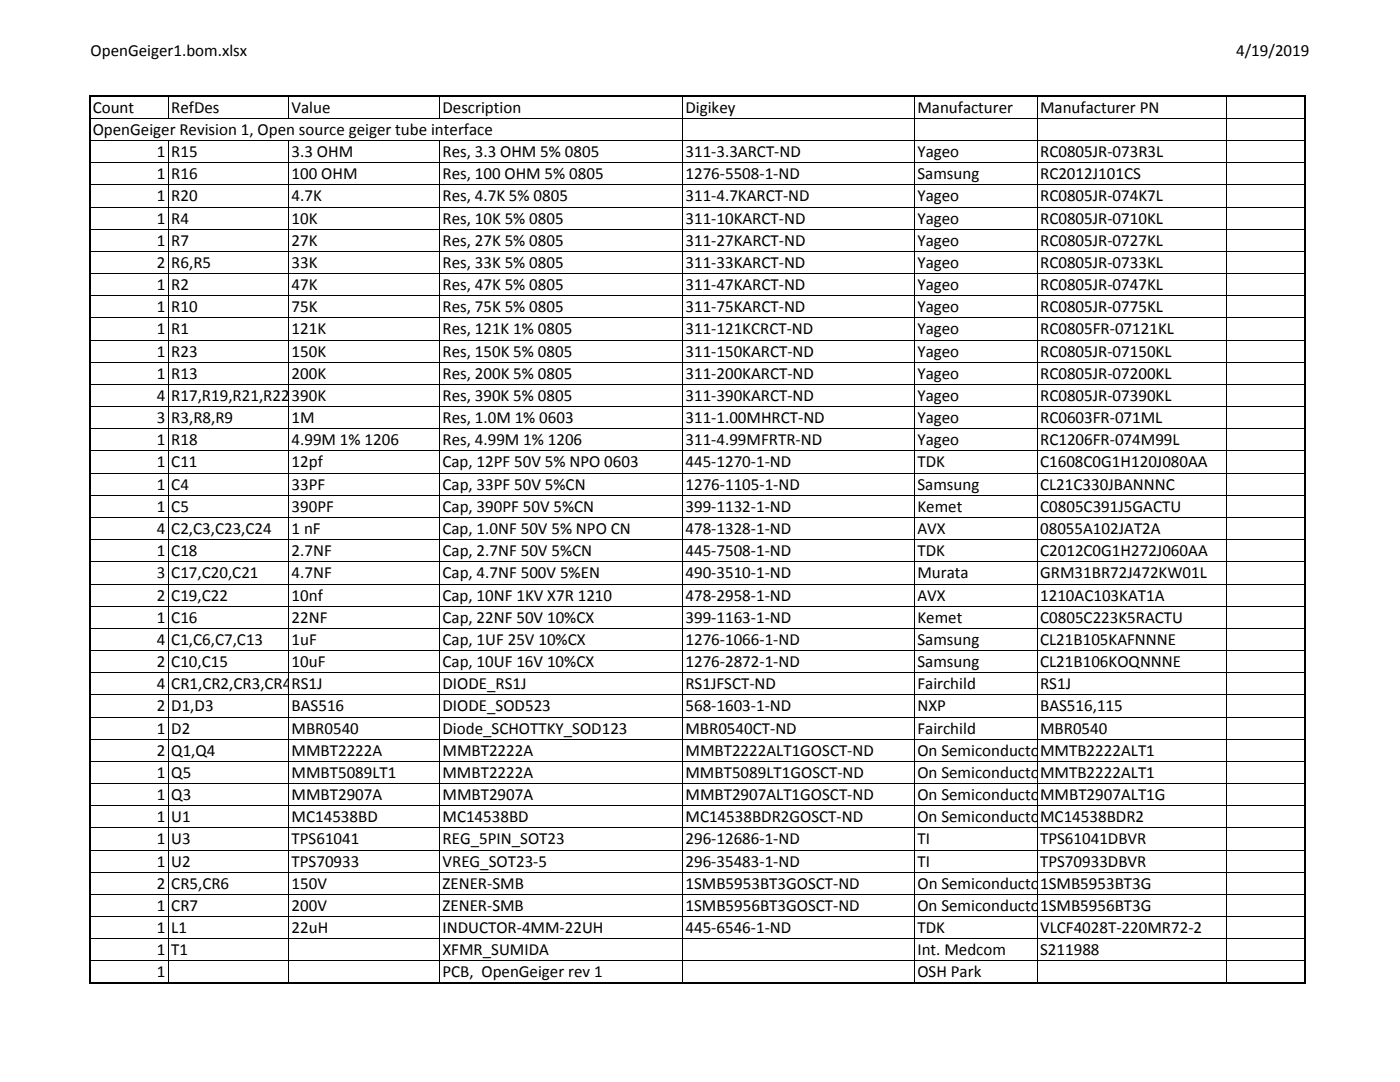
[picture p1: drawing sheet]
<svg xmlns="http://www.w3.org/2000/svg" width="279mm" height="216mm" viewBox="0 0 279 216" stroke-linecap="round" stroke-linejoin="round" font-family="sans-serif">
<defs><g id="words">
<g font-size="3.4">
<text x="18.1" y="11.1">OpenGeiger1.bom.xlsx</text>
<text x="246.7" y="11.1">4/19/2019</text>
<text x="18.5" y="22.5">Count</text>
<text x="34.2" y="22.5">RefDes</text>
<text x="58.2" y="22.5">Value</text>
<text x="88.3" y="22.5">Description</text>
<text x="136.8" y="22.5">Digikey</text>
<text x="183.1" y="22.5">Manufacturer</text>
<text x="207.6" y="22.5">Manufacturer PN</text>
<text x="18.5" y="26.9">OpenGeiger Revision 1, Open source geiger tube interface</text>
<text x="31.3" y="31.3">1 R15</text>
<text x="31.3" y="35.8">1 R16</text>
<text x="58.2" y="31.3">3.3 OHM</text>
<text x="58.2" y="35.8">100 OHM</text>
<text x="88.3" y="31.3">Res, 3.3 OHM 5% 0805</text>
<text x="88.3" y="35.8">Res, 100 OHM 5% 0805</text>
<text x="136.8" y="31.3">311‐3.3ARCT‐ND</text>
<text x="136.8" y="35.8">1276‐5508‐1‐ND</text>
<text x="183.1" y="35.8">Samsung</text>
<text x="183.1" y="31.3">Yageo</text>
<text x="207.6" y="35.8">RC2012J101CS</text>
<text x="207.6" y="31.3">RC0805JR‐073R3L</text>
<text x="31.3" y="40.2">1 R20</text>
<text x="58.2" y="40.2">4.7K</text>
<text x="88.3" y="40.2">Res, 4.7K 5% 0805</text>
<text x="136.8" y="40.2">311‐4.7KARCT‐ND</text>
<text x="183.1" y="40.2">Yageo</text>
<text x="207.6" y="40.2">RC0805JR‐074K7L</text>
<text x="31.3" y="44.6">1 R4</text>
<text x="58.2" y="44.6">10K</text>
<text x="88.3" y="44.6">Res, 10K 5% 0805</text>
<text x="136.8" y="44.6">311‐10KARCT‐ND</text>
<text x="183.1" y="44.6">Yageo</text>
<text x="207.6" y="44.6">RC0805JR‐0710KL</text>
<text x="31.3" y="53.5">2 R6,R5</text>
<text x="31.3" y="49">1 R7</text>
<text x="58.2" y="49">27K</text>
<text x="58.2" y="53.5">33K</text>
<text x="88.3" y="49">Res, 27K 5% 0805</text>
<text x="88.3" y="53.5">Res, 33K 5% 0805</text>
<text x="136.8" y="53.5">311‐33KARCT‐ND</text>
<text x="136.8" y="49">311‐27KARCT‐ND</text>
<text x="183.1" y="49">Yageo</text>
<text x="183.1" y="53.5">Yageo</text>
<text x="207.6" y="49">RC0805JR‐0727KL</text>
<text x="207.6" y="53.5">RC0805JR‐0733KL</text>
<text x="31.3" y="57.9">1 R2</text>
<text x="58.2" y="57.9">47K</text>
<text x="88.3" y="57.9">Res, 47K 5% 0805</text>
<text x="136.8" y="57.9">311‐47KARCT‐ND</text>
<text x="183.1" y="57.9">Yageo</text>
<text x="207.6" y="57.9">RC0805JR‐0747KL</text>
<text x="31.3" y="62.3">1 R10</text>
<text x="58.2" y="62.3">75K</text>
<text x="88.3" y="62.3">Res, 75K 5% 0805</text>
<text x="136.8" y="62.3">311‐75KARCT‐ND</text>
<text x="183.1" y="62.3">Yageo</text>
<text x="207.6" y="62.3">RC0805JR‐0775KL</text>
<text x="31.3" y="66.7">1 R1</text>
<text x="31.3" y="71.2">1 R23</text>
<text x="58.2" y="66.7">121K</text>
<text x="58.2" y="71.2">150K</text>
<text x="88.3" y="66.7">Res, 121K 1% 0805</text>
<text x="88.3" y="71.2">Res, 150K 5% 0805</text>
<text x="136.8" y="66.7">311‐121KCRCT‐ND</text>
<text x="136.8" y="71.2">311‐150KARCT‐ND</text>
<text x="183.1" y="71.2">Yageo</text>
<text x="183.1" y="66.7">Yageo</text>
<text x="207.6" y="71.2">RC0805JR‐07150KL</text>
<text x="207.6" y="66.7">RC0805FR‐07121KL</text>
<text x="31.3" y="75.6">1 R13</text>
<text x="58.2" y="75.6">200K</text>
<text x="88.3" y="75.6">Res, 200K 5% 0805</text>
<text x="136.8" y="75.6">311‐200KARCT‐ND</text>
<text x="183.1" y="75.6">Yageo</text>
<text x="207.6" y="75.6">RC0805JR‐07200KL</text>
<text x="31.3" y="80">4 R17,R19,R21,R22</text>
<text x="58.2" y="80">390K</text>
<text x="88.3" y="80">Res, 390K 5% 0805</text>
<text x="136.8" y="80">311‐390KARCT‐ND</text>
<text x="183.1" y="80">Yageo</text>
<text x="207.6" y="80">RC0805JR‐07390KL</text>
<text x="31.3" y="88.9">1 R18</text>
<text x="31.3" y="84.4">3 R3,R8,R9</text>
<text x="58.2" y="88.9">4.99M 1% 1206</text>
<text x="58.2" y="84.4">1M</text>
<text x="88.3" y="88.9">Res, 4.99M 1% 1206</text>
<text x="88.3" y="84.4">Res, 1.0M 1% 0603</text>
<text x="136.8" y="88.9">311‐4.99MFRTR‐ND</text>
<text x="136.8" y="84.4">311‐1.00MHRCT‐ND</text>
<text x="183.1" y="84.4">Yageo</text>
<text x="183.1" y="88.9">Yageo</text>
<text x="207.6" y="84.4">RC0603FR‐071ML</text>
<text x="207.6" y="88.9">RC1206FR‐074M99L</text>
<text x="31.3" y="93.3">1 C11</text>
<text x="58.2" y="93.3">12pf</text>
<text x="88.3" y="93.3">Cap, 12PF 50V 5% NPO 0603</text>
<text x="136.8" y="93.3">445‐1270‐1‐ND</text>
<text x="183.1" y="93.3">TDK</text>
<text x="207.6" y="93.3">C1608C0G1H120J080AA</text>
<text x="31.3" y="97.7">1 C4</text>
<text x="58.2" y="97.7">33PF</text>
<text x="88.3" y="97.7">Cap, 33PF 50V 5%CN</text>
<text x="136.8" y="97.7">1276‐1105‐1‐ND</text>
<text x="183.1" y="97.7">Samsung</text>
<text x="207.6" y="97.7">CL21C330JBANNNC</text>
<text x="31.3" y="102.1">1 C5</text>
<text x="31.3" y="106.6">4 C2,C3,C23,C24</text>
<text x="58.2" y="102.1">390PF</text>
<text x="58.2" y="106.6">1 nF</text>
<text x="88.3" y="106.6">Cap, 1.0NF 50V 5% NPO CN</text>
<text x="88.3" y="102.1">Cap, 390PF 50V 5%CN</text>
<text x="136.8" y="106.6">478‐1328‐1‐ND</text>
<text x="136.8" y="102.1">399‐1132‐1‐ND</text>
<text x="183.1" y="102.1">Kemet</text>
<text x="183.1" y="106.6">AVX</text>
<text x="207.6" y="106.6">08055A102JAT2A</text>
<text x="207.6" y="102.1">C0805C391J5GACTU</text>
<text x="31.3" y="111">1 C18</text>
<text x="58.2" y="111">2.7NF</text>
<text x="88.3" y="111">Cap, 2.7NF 50V 5%CN</text>
<text x="136.8" y="111">445‐7508‐1‐ND</text>
<text x="183.1" y="111">TDK</text>
<text x="207.6" y="111">C2012C0G1H272J060AA</text>
<text x="31.3" y="119.8">2 C19,C22</text>
<text x="31.3" y="115.4">3 C17,C20,C21</text>
<text x="58.2" y="119.8">10nf</text>
<text x="58.2" y="115.4">4.7NF</text>
<text x="88.3" y="119.8">Cap, 10NF 1KV X7R 1210</text>
<text x="88.3" y="115.4">Cap, 4.7NF 500V 5%EN</text>
<text x="136.8" y="119.8">478‐2958‐1‐ND</text>
<text x="136.8" y="115.4">490‐3510‐1‐ND</text>
<text x="183.1" y="115.4">Murata</text>
<text x="183.1" y="119.8">AVX</text>
<text x="207.6" y="115.4">GRM31BR72J472KW01L</text>
<text x="207.6" y="119.8">1210AC103KAT1A</text>
<text x="31.3" y="124.2">1 C16</text>
<text x="58.2" y="124.2">22NF</text>
<text x="88.3" y="124.2">Cap, 22NF 50V 10%CX</text>
<text x="136.8" y="124.2">399‐1163‐1‐ND</text>
<text x="183.1" y="124.2">Kemet</text>
<text x="207.6" y="124.2">C0805C223K5RACTU</text>
<text x="31.3" y="128.7">4 C1,C6,C7,C13</text>
<text x="58.2" y="128.7">1uF</text>
<text x="88.3" y="128.7">Cap, 1UF 25V 10%CX</text>
<text x="136.8" y="128.7">1276‐1066‐1‐ND</text>
<text x="183.1" y="128.7">Samsung</text>
<text x="207.6" y="128.7">CL21B105KAFNNNE</text>
<text x="31.3" y="133.1">2 C10,C15</text>
<text x="31.3" y="137.5">4 CR1,CR2,CR3,CR4</text>
<text x="58.2" y="137.5">RS1J</text>
<text x="58.2" y="133.1">10uF</text>
<text x="88.3" y="137.5">DIODE_RS1J</text>
<text x="88.3" y="133.1">Cap, 10UF 16V 10%CX</text>
<text x="136.8" y="137.5">RS1JFSCT‐ND</text>
<text x="136.8" y="133.1">1276‐2872‐1‐ND</text>
<text x="183.1" y="137.5">Fairchild</text>
<text x="183.1" y="133.1">Samsung</text>
<text x="207.6" y="137.5">RS1J</text>
<text x="207.6" y="133.1">CL21B106KOQNNNE</text>
<text x="31.3" y="141.9">2 D1,D3</text>
<text x="58.2" y="141.9">BAS516</text>
<text x="88.3" y="141.9">DIODE_SOD523</text>
<text x="136.8" y="141.9">568‐1603‐1‐ND</text>
<text x="183.1" y="141.9">NXP</text>
<text x="207.6" y="141.9">BAS516,115</text>
<text x="31.3" y="146.4">1 D2</text>
<text x="58.2" y="146.4">MBR0540</text>
<text x="88.3" y="146.4">Diode_SCHOTTKY_SOD123</text>
<text x="136.8" y="146.4">MBR0540CT‐ND</text>
<text x="183.1" y="146.4">Fairchild</text>
<text x="207.6" y="146.4">MBR0540</text>
<text x="31.3" y="155.2">1 Q5</text>
<text x="31.3" y="150.8">2 Q1,Q4</text>
<text x="58.2" y="155.2">MMBT5089LT1</text>
<text x="58.2" y="150.8">MMBT2222A</text>
<text x="88.3" y="155.2">MMBT2222A</text>
<text x="88.3" y="150.8">MMBT2222A</text>
<text x="136.8" y="155.2">MMBT5089LT1GOSCT‐ND</text>
<text x="136.8" y="150.8">MMBT2222ALT1GOSCT‐ND</text>
<text x="183.1" y="155.2">On Semiconducto</text>
<text x="183.1" y="150.8">On Semiconducto</text>
<text x="207.6" y="150.8">MMTB2222ALT1</text>
<text x="207.6" y="155.2">MMTB2222ALT1</text>
<text x="31.3" y="159.6">1 Q3</text>
<text x="58.2" y="159.6">MMBT2907A</text>
<text x="88.3" y="159.6">MMBT2907A</text>
<text x="136.8" y="159.6">MMBT2907ALT1GOSCT‐ND</text>
<text x="183.1" y="159.6">On Semiconducto</text>
<text x="207.6" y="159.6">MMBT2907ALT1G</text>
<text x="31.3" y="164.1">1 U1</text>
<text x="58.2" y="164.1">MC14538BD</text>
<text x="88.3" y="164.1">MC14538BD</text>
<text x="136.8" y="164.1">MC14538BDR2GOSCT‐ND</text>
<text x="183.1" y="164.1">On Semiconducto</text>
<text x="207.6" y="164.1">MC14538BDR2</text>
<text x="31.3" y="168.5">1 U3</text>
<text x="31.3" y="172.9">1 U2</text>
<text x="58.2" y="168.5">TPS61041</text>
<text x="58.2" y="172.9">TPS70933</text>
<text x="88.3" y="168.5">REG_5PIN_SOT23</text>
<text x="88.3" y="172.9">VREG_SOT23‐5</text>
<text x="136.8" y="172.9">296‐35483‐1‐ND</text>
<text x="136.8" y="168.5">296‐12686‐1‐ND</text>
<text x="183.1" y="168.5">TI</text>
<text x="183.1" y="172.9">TI</text>
<text x="207.6" y="168.5">TPS61041DBVR</text>
<text x="207.6" y="172.9">TPS70933DBVR</text>
<text x="31.3" y="177.3">2 CR5,CR6</text>
<text x="58.2" y="177.3">150V</text>
<text x="88.3" y="177.3">ZENER‐SMB</text>
<text x="136.8" y="177.3">1SMB5953BT3GOSCT‐ND</text>
<text x="183.1" y="177.3">On Semiconducto</text>
<text x="207.6" y="177.3">1SMB5953BT3G</text>
<text x="31.3" y="181.8">1 CR7</text>
<text x="58.2" y="181.8">200V</text>
<text x="88.3" y="181.8">ZENER‐SMB</text>
<text x="136.8" y="181.8">1SMB5956BT3GOSCT‐ND</text>
<text x="183.1" y="181.8">On Semiconducto</text>
<text x="207.6" y="181.8">1SMB5956BT3G</text>
<text x="31.3" y="186.2">1 L1</text>
<text x="31.3" y="190.6">1 T1</text>
<text x="58.2" y="186.2">22uH</text>
<text x="88.3" y="186.2">INDUCTOR‐4MM‐22UH</text>
<text x="88.3" y="190.6">XFMR_SUMIDA</text>
<text x="136.8" y="186.2">445‐6546‐1‐ND</text>
<text x="183.1" y="190.6">Int. Medcom</text>
<text x="183.1" y="186.2">TDK</text>
<text x="207.6" y="186.2">VLCF4028T‐220MR72‐2</text>
<text x="207.6" y="190.6">S211988</text>
<text x="31.3" y="195">1</text>
<text x="88.3" y="195">PCB, OpenGeiger rev 1</text>
<text x="183.1" y="195">OSH Park</text>
</g>
</g></defs>
<g fill="none" stroke="#000" stroke-width=".2">
<path d="M33.6 19.3v4.3M57.6 19.3v4.3M87.7 19.3v4.3M136.2 19.3v176.9M182.5 19.3v176.9M207 19.3v176.9M244.7 19.3v176.9M260.4 19.3v176.9h-242.3M18.1 23.6h242.3M18.1 28.1h242.3M18.1 32.5h242.3M18.1 36.9h242.3"/>
<path d="M33.6 28.1v168.1M57.6 28.1v168.1M87.7 28.1v168.1M18.1 41.3h242.3M18.1 45.8h242.3M18.1 50.2h242.3M18.1 54.6h242.3M18.1 59h242.3M18.1 63.4h242.3M18.1 67.9h242.3M18.1 72.3h242.3M18.1 76.7h242.3"/>
<path d="M18.1 81.1h242.3M18.1 85.6h242.3M18.1 90h242.3M18.1 94.4h242.3M18.1 98.8h242.3M18.1 103.3h242.3M18.1 107.7h242.3M18.1 112.1h242.3M18.1 116.5h242.3M18.1 121h242.3M18.1 125.4h242.3M18.1 129.8h242.3"/>
<path d="M18.1 134.2h242.3M18.1 138.7h242.3M18.1 143.1h242.3M18.1 147.5h242.3M18.1 151.9h242.3M18.1 156.3h242.3M18.1 160.8h242.3M18.1 165.2h242.3M18.1 169.6h242.3M18.1 174h242.3M18.1 178.5h242.3M18.1 182.9h242.3"/>
<path d="M18.1 187.3h242.3M18.1 191.7h242.3"/>
</g>
<path d="M17.8 19.2h242.7M17.9 19v177.3M260.4 19v177.3M17.8 196.2h242.7" fill="none" stroke="#000" stroke-width=".3"/>
<use href="#words"/>
</svg>
